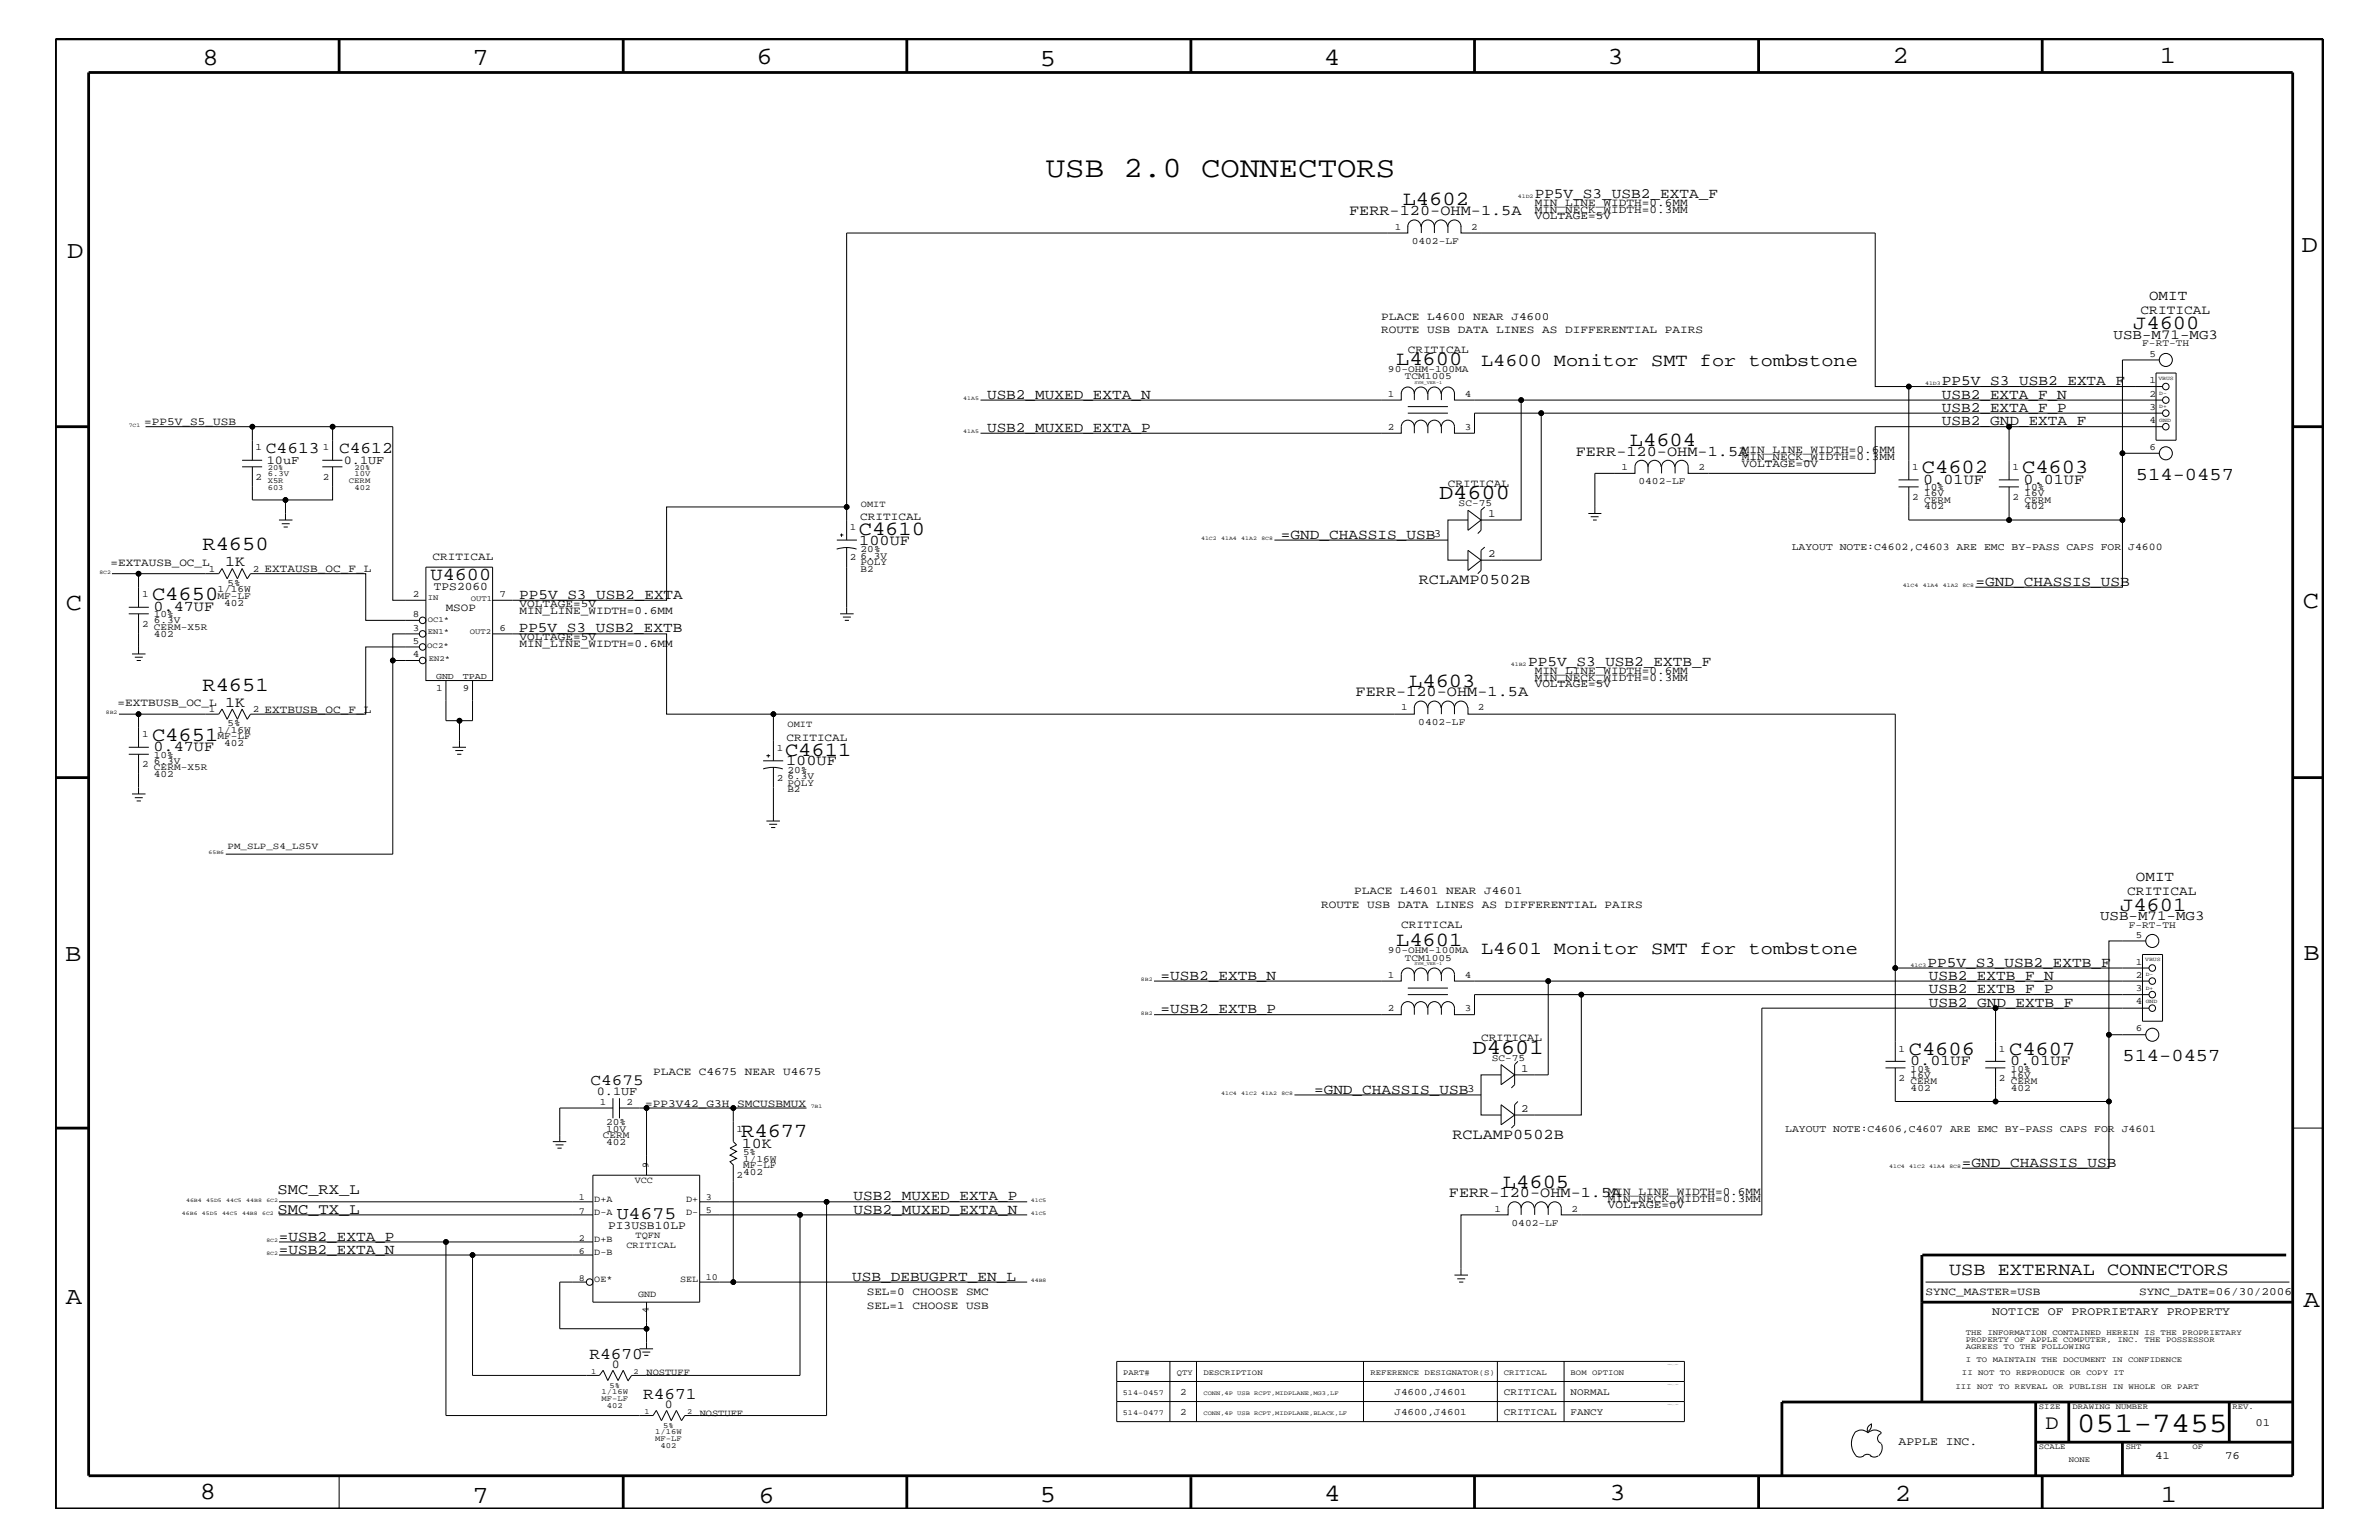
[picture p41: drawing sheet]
<svg xmlns="http://www.w3.org/2000/svg" width="432mm" height="279mm" viewBox="0 0 432 279" stroke-linecap="round" stroke-linejoin="round" font-family="sans-serif">
<defs><g id="words">
<text font-size="5.3" x="189.8" y="32.2">USB 2.0 CONNECTORS</text>
<text font-size="5.2" x="376.9" y="259.9">051-7455</text>
<g font-size="4.5">
<text x="36.7" y="11.7">8</text>
<text x="85.8" y="11.7">7</text>
<text x="137.3" y="11.5">6</text>
<text x="240.3" y="11.7">4</text>
<text x="291.8" y="11.5">3</text>
<text x="343.5" y="11.5">2</text>
<text x="392" y="11.5">1</text>
<text x="188.7" y="12.1">5</text>
<text x="12.2" y="46.8">D</text>
<text x="417.7" y="45.7">D</text>
<text x="11.9" y="110.6">C</text>
<text x="418" y="110.3">C</text>
<text x="11.9" y="174.3">B</text>
<text x="418.1" y="174.2">B</text>
<text x="11.9" y="236.7">A</text>
<text x="418.1" y="237.1">A</text>
<text x="36.2" y="271.9">8</text>
<text x="85.8" y="272.7">7</text>
<text x="137.7" y="272.7">6</text>
<text x="188.7" y="272.5">5</text>
<text x="240.4" y="272.3">4</text>
<text x="292.1" y="272.2">3</text>
<text x="343.9" y="272.3">2</text>
<text x="392.2" y="272.6">1</text>
</g>
<g font-size="3.9">
<text x="261.2" y="90.6">D4600</text>
<text x="267.3" y="191.2">D4601</text>
</g>
<text font-size="3.7" x="371.3" y="259.3">D</text>
<g font-size="3.6">
<text x="254.6" y="37.3">L4602</text>
<text x="387.2" y="59.7">J4600</text>
<text x="253.4" y="66.2">L4600</text>
<text x="295.8" y="80.9">L4604</text>
<text x="348.8" y="85.9">C4602</text>
<text x="367" y="85.9">C4603</text>
<text x="36.7" y="99.9">R4650</text>
<text x="155.9" y="97.1">C4610</text>
<text x="27.6" y="108.9">C4650</text>
<text x="36.7" y="125.3">R4651</text>
<text x="255.8" y="124.6">L4603</text>
<text x="27.6" y="134.4">C4651</text>
<text x="142.5" y="137.2">C4611</text>
<text x="384.8" y="165.2">J4601</text>
<text x="253.4" y="171.6">L4601</text>
<text x="346.5" y="191.4">C4606</text>
<text x="364.7" y="191.4">C4607</text>
<text x="134.5" y="206.4">R4677</text>
<text x="272.8" y="215.5">L4605</text>
</g>
<g font-size="3.3">
<text x="268.8" y="66.5">L4600 Monitor SMT for tombstone</text>
<text x="387.7" y="87.1">514-0457</text>
<text x="78.1" y="105.2">U4600</text>
<text x="268.8" y="173.2">L4601 Monitor SMT for tombstone</text>
<text x="385.2" y="192.6">514-0457</text>
<text x="353.8" y="231.3">USB EXTERNAL CONNECTORS</text>
</g>
<text font-size="3.2" x="111.9" y="221.2">U4675</text>
<g font-size="3">
<text x="48.3" y="82.2">C4613</text>
<text x="61.6" y="82.2">C4612</text>
<text x="107" y="246.5">R4670</text>
<text x="116.7" y="253.8">R4671</text>
</g>
<text font-size="2.9" x="107.2" y="196.8">C4675</text>
<g font-size="2.8">
<text x="50.4" y="216.6">SMC_RX_L</text>
<text x="50.4" y="220.2">SMC_TX_L</text>
</g>
<g font-size="2.7">
<text x="244.9" y="39">FERR-120-OHM-1.5A</text>
<text x="286" y="82.7">FERR-120-OHM-1.5A</text>
<text x="349.1" y="87.7">0.01UF</text>
<text x="367.3" y="87.7">0.01UF</text>
<text x="156" y="98.8">100UF</text>
<text x="40.9" y="102.7">1K</text>
<text x="257.5" y="106">RCLAMP0502B</text>
<text x="27.9" y="110.8">0.47UF</text>
<text x="40.9" y="128.2">1K</text>
<text x="246" y="126.3">FERR-120-OHM-1.5A</text>
<text x="27.9" y="136.2">0.47UF</text>
<text x="142.7" y="138.9">100UF</text>
<text x="346.7" y="193.2">0.01UF</text>
<text x="364.8" y="193.2">0.01UF</text>
<text x="134.6" y="208.2">10K</text>
<text x="263.6" y="206.7">RCLAMP0502B</text>
<text x="263" y="217.2">FERR-120-OHM-1.5A</text>
</g>
<g font-size="2.6">
<text x="278.6" y="35.9">PP5V_S3_USB2_EXTA_F</text>
<text x="390.1" y="54.4">OMIT</text>
<text x="352.5" y="69.9">PP5V_S3_USB2_EXTA_F</text>
<text x="179.2" y="72.3">USB2_MUXED_EXTA_N</text>
<text x="352.5" y="72.3">USB2_EXTA_F_N</text>
<text x="352.5" y="74.7">USB2_EXTA_F_P</text>
<text x="352.5" y="77.2">USB2_GND_EXTA_F</text>
<text x="179.2" y="78.3">USB2_MUXED_EXTA_P</text>
<text x="232.5" y="97.7">=GND_CHASSIS_USB</text>
<text x="358.6" y="106.3">=GND_CHASSIS_USB</text>
<text x="94.2" y="108.7">PP5V_S3_USB2_EXTA</text>
<text x="94.1" y="114.7">PP5V_S3_USB2_EXTB</text>
<text x="277.4" y="120.8">PP5V_S3_USB2_EXTB_F</text>
<text x="387.7" y="159.9">OMIT</text>
<text x="210.7" y="177.7">=USB2_EXTB_N</text>
<text x="349.8" y="175.4">PP5V_S3_USB2_EXTB_F</text>
<text x="350.1" y="177.7">USB2_EXTB_F_N</text>
<text x="210.7" y="183.8">=USB2_EXTB_P</text>
<text x="350.1" y="180.2">USB2_EXTB_F_P</text>
<text x="350.1" y="182.7">USB2_GND_EXTB_F</text>
<text x="238.5" y="198.4">=GND_CHASSIS_USB</text>
<text x="356.1" y="211.7">=GND_CHASSIS_USB</text>
<text x="154.9" y="220.2">USB2_MUXED_EXTA_N</text>
<text x="154.9" y="217.8">USB2_MUXED_EXTA_P</text>
<text x="50.6" y="225.1">=USB2_EXTA_P</text>
<text x="50.6" y="227.5">=USB2_EXTA_N</text>
<text x="154.7" y="232.4">USB_DEBUGPRT_EN_L</text>
</g>
<g font-size="2.5">
<text x="383.6" y="61.5">USB-M71-MG3</text>
<text x="381.2" y="167">USB-M71-MG3</text>
</g>
<g font-size="2.4">
<text x="388.5" y="57">CRITICAL</text>
<text x="386.1" y="162.4">CRITICAL</text>
</g>
<g font-size="2.2">
<text x="48.4" y="84.1">10uF</text>
<text x="62.4" y="84.1">0.1UF</text>
<text x="108.3" y="198.7">0.1UF</text>
<text x="111" y="248.2">0</text>
<text x="120.7" y="255.5">0</text>
</g>
<g font-size="2.1">
<text x="78.7" y="107.1">TPS2060</text>
<text x="110.4" y="223">PI3USB10LP</text>
<text x="361.6" y="238.6">NOTICE OF PROPRIETARY PROPERTY</text>
<text x="344.6" y="262.2">APPLE INC.</text>
</g>
<g font-size="2">
<text x="278.6" y="37.4">MIN_LINE_WIDTH=0.6MM</text>
<text x="278.6" y="38.6">MIN_NECK_WIDTH=0.3MM</text>
<text x="278.6" y="39.8">VOLTAGE=5V</text>
<text x="250.7" y="58">PLACE L4600 NEAR J4600</text>
<text x="250.7" y="60.4">ROUTE USB DATA LINES AS DIFFERENTIAL PAIRS</text>
<text x="255.5" y="64">CRITICAL</text>
<text x="26.2" y="77.2">=PP5V_S5_USB</text>
<text x="316.1" y="83.5">MIN_NECK_WIDTH=0.3MM</text>
<text x="316.1" y="82.2">MIN_LINE_WIDTH=0.6MM</text>
<text x="262.8" y="88.3">CRITICAL</text>
<text x="316.1" y="84.7">VOLTAGE=0V</text>
<text x="156.1" y="94.3">CRITICAL</text>
<text x="270.1" y="93.8">1</text>
<text x="78.5" y="101.6">CRITICAL</text>
<text x="260.3" y="97.4">3</text>
<text x="270.1" y="101">2</text>
<text x="20.1" y="102.6">=EXTAUSB_OC_L</text>
<text x="48" y="103.8">EXTAUSB_OC_F_L</text>
<text x="80.9" y="110.9">MSOP</text>
<text x="94.3" y="111.4">MIN_LINE_WIDTH=0.6MM</text>
<text x="94.3" y="110.2">VOLTAGE=5V</text>
<text x="94.3" y="116.2">VOLTAGE=5V</text>
<text x="94.3" y="117.4">MIN_LINE_WIDTH=0.6MM</text>
<text x="278.6" y="122.3">MIN_LINE_WIDTH=0.6MM</text>
<text x="278.6" y="123.5">MIN_NECK_WIDTH=0.3MM</text>
<text x="278.6" y="124.7">VOLTAGE=5V</text>
<text x="21.3" y="128">=EXTBUSB_OC_L</text>
<text x="48" y="129.3">EXTBUSB_OC_F_L</text>
<text x="142.7" y="134.4">CRITICAL</text>
<text x="239.8" y="164.7">ROUTE USB DATA LINES AS DIFFERENTIAL PAIRS</text>
<text x="245.8" y="162.2">PLACE L4601 NEAR J4601</text>
<text x="254.3" y="168.3">CRITICAL</text>
<text x="268.8" y="188.9">CRITICAL</text>
<text x="118.5" y="195">PLACE C4675 NEAR U4675</text>
<text x="276.1" y="194.4">1</text>
<text x="117.1" y="200.9">=PP3V42_G3H_SMCUSBMUX</text>
<text x="266.3" y="198.1">3</text>
<text x="276.1" y="201.7">2</text>
<text x="291.8" y="218">MIN_NECK_WIDTH=0.3MM</text>
<text x="291.8" y="219.2">VOLTAGE=0V</text>
<text x="291.8" y="216.9">MIN_LINE_WIDTH=0.6MM</text>
<text x="157.3" y="237.4">SEL=1 CHOOSE USB</text>
<text x="157.3" y="235">SEL=0 CHOOSE SMC</text>
<text x="349.5" y="235">SYNC_MASTER=USB</text>
<text x="388.3" y="235">SYNC_DATE=06/30/2006</text>
<text x="409.4" y="258.7">01</text>
<text x="391.2" y="264.7">41</text>
<text x="403.9" y="264.7">76</text>
</g>
<g font-size="1.9">
<text x="325.2" y="99.9">LAYOUT NOTE:C4602,C4603 ARE EMC BY-PASS CAPS FOR J4600</text>
<text x="324" y="205.3">LAYOUT NOTE:C4606,C4607 ARE EMC BY-PASS CAPS FOR J4601</text>
</g>
<g font-size="1.8">
<text x="253.2" y="41.7">1</text>
<text x="267" y="41.7">2</text>
<text x="256.2" y="44.2">0402-LF</text>
<text x="388.8" y="62.9">F-RT-TH</text>
<text x="390.1" y="64.7">5</text>
<text x="251.9" y="72">1</text>
<text x="251.9" y="67.5">90-OHM-100MA</text>
<text x="255" y="68.8">TCM1005</text>
<text x="265.9" y="72">4</text>
<text x="390.1" y="72">2</text>
<text x="390.1" y="69.5">1</text>
<text x="390.1" y="74.4">3</text>
<text x="390.1" y="76.8">4</text>
<text x="46.4" y="81.6">1</text>
<text x="58.6" y="81.6">1</text>
<text x="251.9" y="78">2</text>
<text x="265.9" y="78">3</text>
<text x="390.1" y="81.6">6</text>
<text x="46.4" y="87.1">2</text>
<text x="58.6" y="87.1">2</text>
<text x="294.3" y="85.3">1</text>
<text x="297.4" y="87.8">0402-LF</text>
<text x="308.3" y="85.3">2</text>
<text x="347" y="85.3">1</text>
<text x="349.3" y="88.9">10%</text>
<text x="365.3" y="85.3">1</text>
<text x="367.5" y="88.9">10%</text>
<text x="264.8" y="91.9">SC-75</text>
<text x="347" y="90.7">2</text>
<text x="349.2" y="91.2">CERM</text>
<text x="349.2" y="90">16V</text>
<text x="349.2" y="92.4">402</text>
<text x="365.3" y="90.7">2</text>
<text x="367.5" y="91.2">CERM</text>
<text x="367.5" y="90">16V</text>
<text x="367.5" y="92.4">402</text>
<text x="154.3" y="101.6">2</text>
<text x="154.3" y="96.2">1</text>
<text x="156.2" y="101.4">6.3V</text>
<text x="156.2" y="100.2">20%</text>
<text x="37.9" y="103.7">1</text>
<text x="39.5" y="107.5">1/16W</text>
<text x="41.3" y="106.3">5%</text>
<text x="45.9" y="103.7">2</text>
<text x="156.2" y="102.5">POLY</text>
<text x="156.2" y="103.7">B2</text>
<text x="25.8" y="113.7">2</text>
<text x="25.8" y="108.3">1</text>
<text x="27.9" y="113.1">6.3V</text>
<text x="27.9" y="112">10%</text>
<text x="39.5" y="108.7">MF-LF</text>
<text x="40.7" y="109.9">402</text>
<text x="74.9" y="112">8</text>
<text x="74.9" y="108.3">2</text>
<text x="90.7" y="108.3">7</text>
<text x="27.9" y="115.5">402</text>
<text x="27.9" y="114.2">CERM-X5R</text>
<text x="74.9" y="116.8">5</text>
<text x="74.9" y="119.2">4</text>
<text x="74.9" y="114.4">3</text>
<text x="90.7" y="114.4">6</text>
<text x="79.2" y="125.3">1</text>
<text x="84" y="125.3">9</text>
<text x="37.9" y="129.1">1</text>
<text x="41.3" y="131.7">5%</text>
<text x="45.9" y="129.1">2</text>
<text x="254.3" y="128.9">1</text>
<text x="257.4" y="131.5">0402-LF</text>
<text x="268.2" y="128.9">2</text>
<text x="25.8" y="133.8">1</text>
<text x="27.9" y="137.4">10%</text>
<text x="39.5" y="133">1/16W</text>
<text x="39.5" y="134.1">MF-LF</text>
<text x="40.7" y="135.3">402</text>
<text x="141" y="136.2">1</text>
<text x="25.8" y="139.2">2</text>
<text x="27.9" y="140.9">402</text>
<text x="27.9" y="138.5">6.3V</text>
<text x="27.9" y="139.7">CERM-X5R</text>
<text x="141" y="141.7">2</text>
<text x="142.9" y="141.4">6.3V</text>
<text x="142.9" y="140.2">20%</text>
<text x="142.9" y="143.7">B2</text>
<text x="142.9" y="142.5">POLY</text>
<text x="251.9" y="172.9">90-OHM-100MA</text>
<text x="386.4" y="168.3">F-RT-TH</text>
<text x="387.7" y="170.1">5</text>
<text x="251.9" y="177.4">1</text>
<text x="255" y="174.3">TCM1005</text>
<text x="265.9" y="177.4">4</text>
<text x="387.7" y="179.9">3</text>
<text x="387.7" y="177.4">2</text>
<text x="387.7" y="175">1</text>
<text x="251.9" y="183.5">2</text>
<text x="265.9" y="183.5">3</text>
<text x="387.7" y="182.2">4</text>
<text x="344.6" y="190.8">1</text>
<text x="362.8" y="190.8">1</text>
<text x="387.7" y="187.1">6</text>
<text x="270.8" y="192.6">SC-75</text>
<text x="344.6" y="196.2">2</text>
<text x="346.8" y="194.4">10%</text>
<text x="346.8" y="196.7">CERM</text>
<text x="346.8" y="195.5">16V</text>
<text x="346.8" y="197.9">402</text>
<text x="362.8" y="196.2">2</text>
<text x="365" y="197.9">402</text>
<text x="365" y="195.5">16V</text>
<text x="365" y="196.7">CERM</text>
<text x="365" y="194.4">10%</text>
<text x="108.9" y="200.4">1</text>
<text x="113.7" y="200.4">2</text>
<text x="109.4" y="206.5">CERM</text>
<text x="110" y="204.1">20%</text>
<text x="110" y="205.3">10V</text>
<text x="110" y="207.7">402</text>
<text x="133.7" y="205.3">1</text>
<text x="134.9" y="209.6">5%</text>
<text x="133.7" y="213.8">2</text>
<text x="134.9" y="213.2">402</text>
<text x="134.9" y="211.9">MF-LF</text>
<text x="134.9" y="210.8">1/16W</text>
<text x="271.3" y="219.8">1</text>
<text x="285.2" y="219.8">2</text>
<text x="274.4" y="222.4">0402-LF</text>
<text x="214.2" y="253.1">2</text>
<text x="214.2" y="256.7">2</text>
<text x="253.1" y="253.1">J4600,J4601</text>
<text x="253.1" y="256.7">J4600,J4601</text>
<text x="273" y="253.1">CRITICAL</text>
<text x="273" y="256.7">CRITICAL</text>
<text x="285.1" y="253.1">NORMAL</text>
<text x="285.1" y="256.7">FANCY</text>
</g>
<g font-size="1.7">
<text x="156.3" y="92">OMIT</text>
<text x="143" y="131.9">OMIT</text>
<text x="41.3" y="154.1">PM_SLP_S4_LS5V</text>
<text x="115.2" y="214.7">VCC</text>
<text x="117.7" y="211.9" transform="rotate(-90 117.7 211.9)">9</text>
<text x="105.1" y="220.2">7</text>
<text x="105.1" y="217.8">1</text>
<text x="107.9" y="220.4">D-A</text>
<text x="107.9" y="218">D+A</text>
<text x="124.5" y="218">D+</text>
<text x="124.5" y="220.4">D-</text>
<text x="128.1" y="220.1">5</text>
<text x="128.1" y="217.7">3</text>
<text x="105.1" y="225.1">2</text>
<text x="105.1" y="227.5">6</text>
<text x="107.9" y="225.3">D+B</text>
<text x="107.9" y="227.7">D-B</text>
<text x="113.7" y="226.5">CRITICAL</text>
<text x="115.4" y="224.6">TQFN</text>
<text x="105.1" y="232.4">8</text>
<text x="107.9" y="232.6">OE*</text>
<text x="123.4" y="232.6">SEL</text>
<text x="128.1" y="232.2">10</text>
<text x="115.8" y="235.4">GND</text>
<text x="117.7" y="238.2" transform="rotate(-90 117.7 238.2)">4</text>
<text x="117.3" y="249.5">NOSTUFF</text>
<text x="127" y="256.8">NOSTUFF</text>
</g>
<g font-size="1.6">
<text x="79.2" y="123.2">GND</text>
<text x="84" y="123.2">TPAD</text>
</g>
<g font-size="1.4">
<text x="48.6" y="87.6">X5R</text>
<text x="48.6" y="85.3">20%</text>
<text x="48.6" y="88.8">603</text>
<text x="48.6" y="86.4">6.3V</text>
<text x="63.3" y="87.6">CERM</text>
<text x="64.3" y="85.3">20%</text>
<text x="64.3" y="88.8">402</text>
<text x="64.3" y="86.4">10V</text>
<text x="77.6" y="112.8">OC1*</text>
<text x="77.6" y="108.9">IN</text>
<text x="85.4" y="109.1">OUT1</text>
<text x="77.6" y="117.5">OC2*</text>
<text x="77.6" y="115.1">EN1*</text>
<text x="85.3" y="115">OUT2</text>
<text x="77.8" y="120">EN2*</text>
<text x="356.8" y="242.3">THE INFORMATION CONTAINED HEREIN IS THE PROPRIETARY</text>
<text x="356.8" y="243.5">PROPERTY OF APPLE COMPUTER, INC. THE POSSESSOR</text>
<text x="356.8" y="244.7">AGREES TO THE FOLLOWING</text>
<text x="107.3" y="249.2">1</text>
<text x="110.6" y="251.7">5%</text>
<text x="115" y="249.2">2</text>
<text x="203.9" y="249.5">PART#</text>
<text x="213.6" y="249.5">QTY</text>
<text x="218.4" y="249.5">DESCRIPTION</text>
<text x="248.8" y="249.5">REFERENCE DESIGNATOR(S)</text>
<text x="273" y="249.5">CRITICAL</text>
<text x="285.1" y="249.5">BOM OPTION</text>
<text x="354.9" y="252">III NOT TO REVEAL OR PUBLISH IN WHOLE OR PART</text>
<text x="356.1" y="249.5">II NOT TO REPRODUCE OR COPY IT</text>
<text x="356.8" y="247.1">I TO MAINTAIN THE DOCUMENT IN CONFIDENCE</text>
<text x="109.2" y="252.9">1/16W</text>
<text x="109.2" y="254.2">MF-LF</text>
<text x="110.2" y="255.4">402</text>
<text x="117" y="256.5">1</text>
<text x="124.7" y="256.5">2</text>
<text x="203.8" y="253.1">514-0457</text>
<text x="203.8" y="256.7">514-0477</text>
<text x="370.1" y="255.6">SIZE</text>
<text x="376.2" y="255.6">DRAWING NUMBER</text>
<text x="405.2" y="255.6">REV.</text>
<text x="118.9" y="260.2">1/16W</text>
<text x="118.9" y="261.4">MF-LF</text>
<text x="119.9" y="262.7">402</text>
<text x="120.4" y="259">5%</text>
<text x="370.1" y="262.9">SCALE</text>
<text x="385.8" y="262.9">SHT</text>
<text x="397.9" y="262.9">OF</text>
<text x="375.5" y="265.3">NONE</text>
</g>
<g font-size="1.1">
<text x="218.4" y="253.1">CONN,4P USB RCPT,MIDPLANE,MG3,LF</text>
<text x="218.4" y="256.7">CONN,4P USB RCPT,MIDPLANE,BLACK,LF</text>
</g>
<g font-size="1">
<text x="275.5" y="35.9">41D2</text>
<text x="349.4" y="69.9">41D3</text>
<text x="391.8" y="68.9">VBUS</text>
<text x="391.9" y="71.7">D-</text>
<text x="23.4" y="77.4">7C1</text>
<text x="174.8" y="72.6">41A5</text>
<text x="391.9" y="76.6">GND</text>
<text x="391.9" y="74.1">D+</text>
<text x="174.8" y="78.6">41A5</text>
<text x="218" y="98">41C2</text>
<text x="221.7" y="98">41A4</text>
<text x="225.3" y="98">41A2</text>
<text x="228.9" y="98">8C8</text>
<text x="18" y="104.1">8C2</text>
<text x="345.4" y="106.5">41C4</text>
<text x="349" y="106.5">41A4</text>
<text x="352.6" y="106.5">41A2</text>
<text x="356.2" y="106.5">8C8</text>
<text x="274.2" y="120.8">41B2</text>
<text x="19.2" y="129.6">8B2</text>
<text x="37.8" y="155">65B6</text>
<text x="207.1" y="178">8B2</text>
<text x="346.8" y="175.4">41C3</text>
<text x="389.4" y="174.4">VBUS</text>
<text x="389.5" y="179.6">D+</text>
<text x="389.5" y="177.2">D-</text>
<text x="207.1" y="184.1">8B2</text>
<text x="389.5" y="182.1">GND</text>
<text x="147.2" y="201">7B1</text>
<text x="221.7" y="198.7">41C4</text>
<text x="225.3" y="198.7">41C2</text>
<text x="228.9" y="198.7">41A2</text>
<text x="232.6" y="198.7">8C8</text>
<text x="342.9" y="211.9">41C4</text>
<text x="346.5" y="211.9">41C2</text>
<text x="350.2" y="211.9">41A4</text>
<text x="353.8" y="211.9">8C8</text>
<text x="33" y="220.4">46B6</text>
<text x="33.8" y="218">46B4</text>
<text x="36.7" y="220.4">45D5</text>
<text x="37.4" y="218">45D5</text>
<text x="40.3" y="220.4">44C5</text>
<text x="41.1" y="218">44C5</text>
<text x="43.9" y="220.4">44B8</text>
<text x="44.7" y="218">44B8</text>
<text x="47.6" y="220.4">6C2</text>
<text x="48.3" y="218">6C2</text>
<text x="187.1" y="220.4">41C5</text>
<text x="187.1" y="218">41C5</text>
<text x="48.3" y="225.3">8C2</text>
<text x="48.3" y="227.7">8C2</text>
<text x="187.1" y="232.6">44B8</text>
</g>
<g font-size=".8">
<text x="256.7" y="69.6">SYM_VER-1</text>
<text x="256.7" y="175.1">SYM_VER-1</text>
</g>
</g></defs>
<g fill="none" stroke="#000" stroke-width=".18">
<path d="M255.5 41v1.3h-101.8v49.7M255.5 41.1a1.19 1.19 0 0 1 1.2-1.2 1.19 1.19 0 0 1 1.2 1.2M258 41.1a1.19 1.19 0 0 1 1.2-1.2 1.19 1.19 0 0 1 1.2 1.2 1.19 1.19 0 0 1 1.1-1.2 1.19 1.19 0 0 1 1.2 1.2M258 41v1.3M260.4 41v1.3M262.8 41.1a1.19 1.19 0 0 1 1.2-1.2 1.19 1.19 0 0 1 1.2 1.2M262.8 41v1.3M265.2 41v1.3h75.2v27.8h52.1M26.4 77.4h44.9v31.5h6M45.8 77.4v6.1M60.4 77.4v6.1M254.3 71.3v1.3h-76.3"/>
<path d="M254.3 71.4a1.19 1.19 0 0 1 1.2-1.2 1.19 1.19 0 0 1 1.2 1.2 1.19 1.19 0 0 1 1.2-1.2 1.19 1.19 0 0 1 1.2 1.2M255.5 73.8h7.3M255.5 75h7.3M256.7 77.4a1.19 1.19 0 0 0-1.2-1.2 1.19 1.19 0 0 0-1.2 1.2v1.2h-76.3M256.7 77.4a1.19 1.19 0 0 1 1.2-1.2 1.19 1.19 0 0 1 1.2 1.2M256.7 71.3v1.3M256.7 77.4v1.2M259.2 71.4a1.19 1.19 0 0 1 1.2-1.2 1.19 1.19 0 0 1 1.1 1.2M259.2 71.3v1.3M261.5 77.4a1.19 1.19 0 0 0-1.1-1.2 1.19 1.19 0 0 0-1.2 1.2v1.2M261.6 71.4a1.19 1.19 0 0 1 1.2-1.2 1.19 1.19 0 0 1 1.2 1.2M261.6 71.3v1.3"/>
<path d="M264 71.3v1.3h12.1M279.7 75v26.6h-10.9l-2.4 1.9v-3.6l2.4 1.7M346.5 70.1v17M364.7 77.4h-24.3v8.5h-34v-1.2a1.19 1.19 0 0 0-1.2-1.2 1.19 1.19 0 0 0-1.2 1.2v1.2M391.3 67.7h3.7v12.2h-3.7zM391.9 65.3h-6.7v16.9M392.5 75h-124.9v3.6h-3.6v-1.2a1.19 1.19 0 0 0-1.2-1.2 1.19 1.19 0 0 0-1.2 1.2v1.2M392.5 72.6h-116.4v21.7h-7.3l-2.4 1.9v-3.6l2.4 1.7M392.5 77.4h-27.8v9.7M43.9 84.7h3.7M43.9 83.5h3.7M45.8 84.7v6h14.6v-6"/>
<path d="M50.6 94.3h2.5M51.1 95h1.5M51.5 95.6h.7M51.8 90.7v3.6M58.5 84.7h3.6M58.5 83.5h3.6M151.9 99.6a5.9 5.9 0 0 1 3.6 0M151.9 98h3.6M152.5 97.1h.6M152.7 96.8v.6M153.7 98v-6h-32.7v16.9h-31.6M153.7 99.3v12.1"/>
<path d="M231.3 98h31.5M266.4 94.3h-3.6v7.3h3.6M269.5 99.3l-.7 .6v3.6l-.6 .6M269.5 92l-.7 .6v3.6l-.6 .6M288.3 93.2h2.4M288.7 93.8h1.5M289.1 94.3h.7M299.1 84.7a1.19 1.19 0 0 0-1.2-1.2 1.19 1.19 0 0 0-1.1 1.2v1.2h-7.3v7.3M299.1 84.7a1.19 1.19 0 0 1 1.2-1.2 1.19 1.19 0 0 1 1.2 1.2M299.1 84.7v1.2M304 84.7a1.19 1.19 0 0 0-1.2-1.2 1.19 1.19 0 0 0-1.2 1.2v1.2M344.6 88.3h3.6"/>
<path d="M344.6 87.1h3.6M346.5 88.3v6h38.7M362.8 88.3h3.6M362.8 87.1h3.6M364.7 88.3v6M385.2 82.2v24.3h-26.6M385.2 82.2h6.7M20.3 104.1h4.8M23.4 111.4h3.6M23.4 110.2h3.6M24 118.6h2.4M24.5 119.2h1.4"/>
<path d="M24.8 119.8h.8M25.1 110.2v-6.1h14.6l.6-.9 .9 1.8 1-1.8 .9 1.8 .8-1.8 1 1.8 .6-.9h20.9v8.5h9.7M25.1 111.4v7.2M71.3 119.8h4.8M71.3 119.8v35.2h-30.3M76.1 117.4h-9.7v12.2h-20.9l-.6 .9-1-1.9-.8 1.9-.9-1.9-1 1.9-.9-1.9-.6 1h-18.1M76.1 115h-4.8v4.8M77.3 102.9h12.1v20.6h-12.1zM89.4 115h31.6v14.6h19.4v8.4M152.5 111.4h2.4M153 112h1.4M153.3 112.6h.8"/>
<path d="M23.4 135.6h3.6M23.4 136.8h3.6M25.1 129.6v6M25.1 136.8v7.2M80.9 123.5v7.3h2.5M82.1 135.6h2.5M82.6 136.2h1.5M83 136.8h.7M85.8 123.5v7.3h-2.4v4.8M138.5 139.5a5.7 5.7 0 0 1 3.6 0M138.5 138h3.7M139.1 137.1h.7"/>
<path d="M139.4 136.8v.6M140.4 139.2v9.8M256.7 128.3v1.3h-116.3M256.7 128.4a1.19 1.19 0 0 1 1.2-1.2 1.19 1.19 0 0 1 1.2 1.2M259.2 128.4a1.19 1.19 0 0 1 1.2-1.2 1.19 1.19 0 0 1 1.1 1.2M259.2 128.3v1.3M261.6 128.4a1.19 1.19 0 0 1 1.2-1.2 1.19 1.19 0 0 1 1.2 1.2 1.19 1.19 0 0 1 1.2-1.2 1.19 1.19 0 0 1 1.2 1.2M261.6 128.3v1.3M264 128.3v1.3M266.4 128.3v1.3h77.6v63M24 144h2.4M24.5 144.7h1.4"/>
<path d="M24.8 145.3h.8M139.1 149h2.5M139.6 149.5h1.5M140 150.1h.7M255.5 179.3h7.3M256.7 176.8a1.19 1.19 0 0 0-1.2-1.2 1.19 1.19 0 0 0-1.2 1.2v1.2h-44.8M256.7 176.8a1.19 1.19 0 0 1 1.2-1.2 1.19 1.19 0 0 1 1.2 1.2M256.7 176.8v1.2M261.5 176.8a1.19 1.19 0 0 0-1.1-1.2 1.19 1.19 0 0 0-1.2 1.2v1.2M261.6 178v-1.2a1.19 1.19 0 0 1 1.2-1.2 1.19 1.19 0 0 1 1.2 1.2v1.2h126.1M281 178v17h-6.1l-2.4 1.8v-3.6l2.4 1.8M344 175.6h46.1"/>
<path d="M388.9 173.2h3.6v12.1h-3.6zM389.5 170.7h-6.7v17M111.3 199.2v3.7M112.4 199.2v3.7M235 198.7h33.8M255.5 180.5h7.3M256.7 182.9a1.19 1.19 0 0 0-1.2-1.2 1.19 1.19 0 0 0-1.2 1.2v1.2h-44.8M256.7 182.9a1.19 1.19 0 0 1 1.2-1.2 1.19 1.19 0 0 1 1.2 1.2M256.7 182.9v1.2M261.5 182.9a1.19 1.19 0 0 0-1.1-1.2 1.19 1.19 0 0 0-1.2 1.2v1.2M272.5 195h-3.7v7.3h3.7M275.5 199.8l-.6 .6v3.7l-.6 .6"/>
<path d="M275.5 192.6l-.6 .6v3.6l-.6 .6M287 180.5h-19.4v3.6h-3.6v-1.2a1.19 1.19 0 0 0-1.2-1.2 1.19 1.19 0 0 0-1.2 1.2v1.2M342.2 193.7h3.7M342.2 192.6h3.7M344 193.7v6.1h18.2v-6.1M360.3 193.7h3.7M360.3 192.6h3.7M362.2 182.9h-42.4v37.5h-36.4v-1.2a1.19 1.19 0 0 0-1.2-1.2 1.19 1.19 0 0 0-1.2 1.2v1.2M362.2 199.8h20.6v12.1h-26.7M389.5 187.7h-6.7v12.1M390.1 180.5h-103.1v21.8h-12.1l-2.4 1.8v-3.7l2.4 1.9M390.1 182.9h-27.9v9.7"/>
<path d="M50.6 218h57M100.3 207.1h2.5M100.8 207.7h1.5M101.2 208.3h.7M107.6 213.2h19.4v23h-19.4zM111.3 201h-9.7v6.1M112.4 201h4.9M117.3 213.2v-12.2h15.8v6.1l.6 .6-1.2 .6 1.2 .6-1.2 .7 1.2 .6-1.2 .6 .6 .6v21.2M127 218h59.4M133.1 201h13.3M150 218v38.8h-25.7l-.6 1-.9-1.9-1 1.9-.8-1.9-.9 1.9-1-1.9-.6 .9h-37.6v-31.5M276.1 219.2a1.19 1.19 0 0 0-1.2-1.2 1.19 1.19 0 0 0-1.2 1.2v1.2h-8.5v10.9"/>
<path d="M276.1 219.2a1.19 1.19 0 0 1 1.2-1.2 1.19 1.19 0 0 1 1.2 1.2M276.1 219.2v1.2M280.9 219.2a1.19 1.19 0 0 0-1.2-1.2 1.19 1.19 0 0 0-1.1 1.2v1.2M416.1 204.7h5.5M50.6 220.4h57M50.6 225.3h57M50.6 227.7h57M85.8 227.7v21.8h23l.7-.9 .8 1.9 1-1.9 .9 1.9 .9-1.9 .9 1.9M106.4 232.6h-4.8v8.5h15.7v3.6M117.3 236.2v4.9M127 232.6h59.4M127 220.4h59.4"/>
<path d="M145.2 220.4v29.1h-30.6l-.6 1.1M264 231.3h2.4M264.5 232h1.4M264.8 232.6h.8M349.5 232.6h66M116.1 244.7h2.4M116.6 245.3h1.4M116.9 245.9h.8M202.7 254.3h103M202.7 247h103v10.9h-103zM202.7 250.6h103M212.3 247v10.9"/>
<path d="M217.2 247v10.9M247.5 247v10.9M271.8 247v10.9M283.9 247v10.9M336.6 260a1.69 1.69 0 0 1 2.4 0 1.72 1.72 0 0 1 2.5 0M339.6 258.3l.1 .1a1.27 1.27 0 0 1-.7 1.3M339.6 258.4a.99 .99 0 0 0-.6 1.4M61.6 267.7v6.1M336.6 260a3.3 3.3 0 0 0 .3 4.1M336.9 264.1l.7 .3 .7-.3M338.2 264.1l.7-.3 .7 .3M339.5 264.1l.7 .3 .7-.3"/>
<path d="M341.5 260.1a.93 .93 0 0 0-.7 .9 .93 .93 0 0 0 .7 .9M341.5 262l.1 .7a1.99 1.99 0 0 1-.6 1.4"/>
<circle cx="45.8" cy="77.4" r=".42"/>
<circle cx="60.4" cy="77.4" r=".42"/>
<circle cx="276.1" cy="72.6" r=".42"/>
<circle cx="279.7" cy="75" r=".42"/>
<circle cx="346.5" cy="70.1" r=".42"/>
<circle cx="364.7" cy="77.4" r=".42"/>
<circle cx="393.1" cy="65.3" r="1.19"/>
<circle cx="393.1" cy="72.6" r=".59"/>
<circle cx="393.1" cy="75" r=".59"/>
<circle cx="393.1" cy="77.4" r=".59"/>
<circle cx="393.1" cy="70.1" r=".59"/>
<circle cx="51.8" cy="90.7" r=".42"/>
<circle cx="153.7" cy="92" r=".42"/>
<circle cx="364.7" cy="94.3" r=".42"/>
<circle cx="385.2" cy="82.2" r=".42"/>
<circle cx="385.2" cy="94.3" r=".42"/>
<circle cx="393.1" cy="82.2" r="1.19"/>
<circle cx="25.1" cy="104.1" r=".42"/>
<circle cx="71.3" cy="119.8" r=".42"/>
<circle cx="76.7" cy="117.4" r=".59"/>
<circle cx="76.7" cy="119.8" r=".59"/>
<circle cx="76.7" cy="112.6" r=".59"/>
<circle cx="76.7" cy="115" r=".59"/>
<circle cx="25.1" cy="129.6" r=".42"/>
<circle cx="83.4" cy="130.8" r=".42"/>
<circle cx="140.4" cy="129.6" r=".42"/>
<circle cx="281" cy="178" r=".42"/>
<circle cx="344" cy="175.6" r=".42"/>
<circle cx="390.7" cy="170.7" r="1.19"/>
<circle cx="390.7" cy="178" r=".59"/>
<circle cx="390.7" cy="175.6" r=".59"/>
<circle cx="287" cy="180.5" r=".42"/>
<circle cx="362.2" cy="182.9" r=".42"/>
<circle cx="362.2" cy="199.8" r=".42"/>
<circle cx="382.8" cy="187.7" r=".42"/>
<circle cx="382.8" cy="199.8" r=".42"/>
<circle cx="390.7" cy="187.7" r="1.19"/>
<circle cx="390.7" cy="180.5" r=".59"/>
<circle cx="390.7" cy="182.9" r=".59"/>
<circle cx="117.3" cy="201" r=".42"/>
<circle cx="133.1" cy="201" r=".42"/>
<circle cx="150" cy="218" r=".42"/>
<circle cx="80.9" cy="225.3" r=".42"/>
<circle cx="85.8" cy="227.7" r=".42"/>
<circle cx="107" cy="232.6" r=".59"/>
<circle cx="133.1" cy="232.6" r=".42"/>
<circle cx="145.2" cy="220.4" r=".42"/>
<circle cx="117.3" cy="241.1" r=".42"/>
</g>
<g fill="none" stroke="#000" stroke-width=".51">
<path d="M10.1 7.1h411.5v266.7h-411.5zM16.1 13.2h400v254.5h-400zM61.6 7.1v6.1M113.1 7.1v6.1M164.6 7.1v6.1M216.2 7.1v6.1M267.6 7.1v6.1M319.2 7.1v6.1M370.7 7.1v6.1M10.1 77.4h6M416.1 77.4h5.5M10.1 141.1h6"/>
<path d="M416.1 141.1h5.5M10.1 204.7h6M348.8 236.2h67.3M348.8 227.7v26.7M348.9 227.7h66.1M369.5 254.4v13.3M375.5 254.4v7.2M404.6 254.4v7.2M416.1 254.4h-92.7v13.3M113.1 267.7v6.1M164.6 267.7v6.1M216.2 268v5.8"/>
<path d="M267.6 267.7v6.1M319.2 267.7v6.1M369.5 261.6h46.6M370.7 267.7v6.1M385.2 261.6v6.1"/>
</g>
<g fill="#000">
<circle cx="45.8" cy="77.4" r=".42"/>
<circle cx="60.4" cy="77.4" r=".42"/>
<circle cx="276.1" cy="72.6" r=".42"/>
<circle cx="279.7" cy="75" r=".42"/>
<circle cx="346.5" cy="70.1" r=".42"/>
<circle cx="364.7" cy="77.4" r=".42"/>
<circle cx="51.8" cy="90.7" r=".42"/>
<circle cx="153.7" cy="92" r=".42"/>
<circle cx="364.7" cy="94.3" r=".42"/>
<circle cx="385.2" cy="82.2" r=".42"/>
<circle cx="385.2" cy="94.3" r=".42"/>
<circle cx="25.1" cy="104.1" r=".42"/>
<circle cx="71.3" cy="119.8" r=".42"/>
<circle cx="25.1" cy="129.6" r=".42"/>
<circle cx="83.4" cy="130.8" r=".42"/>
<circle cx="140.4" cy="129.6" r=".42"/>
<circle cx="281" cy="178" r=".42"/>
<circle cx="344" cy="175.6" r=".42"/>
<circle cx="287" cy="180.5" r=".42"/>
<circle cx="362.2" cy="182.9" r=".42"/>
<circle cx="362.2" cy="199.8" r=".42"/>
<circle cx="382.8" cy="187.7" r=".42"/>
<circle cx="382.8" cy="199.8" r=".42"/>
<circle cx="117.3" cy="201" r=".42"/>
<circle cx="133.1" cy="201" r=".42"/>
<circle cx="150" cy="218" r=".42"/>
<circle cx="80.9" cy="225.3" r=".42"/>
<circle cx="85.8" cy="227.7" r=".42"/>
<circle cx="133.1" cy="232.6" r=".42"/>
<circle cx="145.2" cy="220.4" r=".42"/>
<circle cx="117.3" cy="241.1" r=".42"/>
</g>
<use href="#words"/>
</svg>
